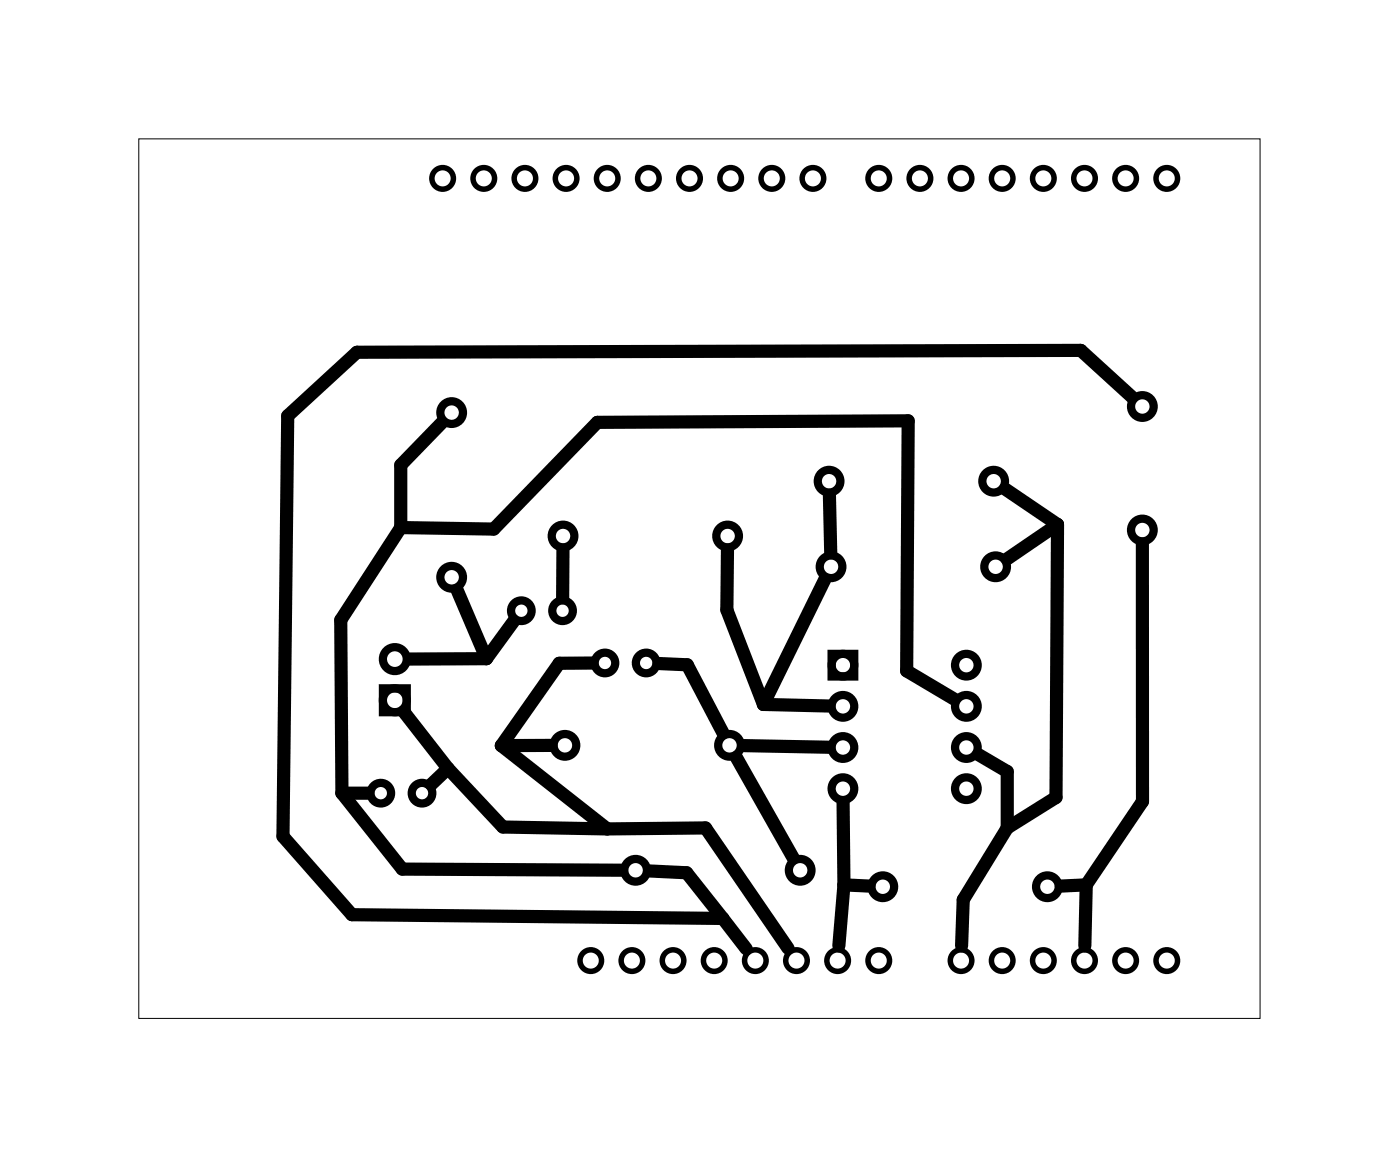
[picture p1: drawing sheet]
<svg xmlns="http://www.w3.org/2000/svg" width="86mm" height="71mm" viewBox="0 0 86 71" stroke-linecap="round" stroke-linejoin="round" font-family="sans-serif">
<path d="M8.6 8.6h69.2v54.2h-69.2z" fill="none" stroke="#000" stroke-width=".06"/>
<g fill="none" stroke="#000" stroke-width=".51">
<path d="M23.6 42.5h1.5v1.4h-1.5zM51.3 40.3h1.4v1.4h-1.4z"/>
<circle cx="27.9" cy="25.5" r=".7"/>
<circle cx="27.9" cy="35.6" r=".7"/>
<circle cx="32.2" cy="37.7" r=".64"/>
<circle cx="34.7" cy="37.7" r=".64"/>
<circle cx="34.8" cy="33.1" r=".7"/>
<circle cx="44.9" cy="33.1" r=".7"/>
<circle cx="51.2" cy="29.7" r=".7"/>
<circle cx="51.3" cy="35" r=".7"/>
<circle cx="61.3" cy="29.7" r=".7"/>
<circle cx="61.5" cy="35" r=".7"/>
<circle cx="70.5" cy="25.1" r=".7"/>
<circle cx="70.5" cy="32.7" r=".7"/>
<circle cx="23.5" cy="48.9" r=".64"/>
<circle cx="24.4" cy="43.2" r=".74"/>
<circle cx="24.4" cy="40.7" r=".74"/>
<circle cx="26.1" cy="48.9" r=".64"/>
<circle cx="34.9" cy="46" r=".7"/>
<circle cx="37.3" cy="40.9" r=".64"/>
<circle cx="39.2" cy="53.7" r=".7"/>
<circle cx="39.9" cy="40.9" r=".64"/>
<circle cx="45" cy="46" r=".7"/>
<circle cx="49.4" cy="53.7" r=".7"/>
<circle cx="52" cy="43.6" r=".7"/>
<circle cx="52" cy="48.7" r=".7"/>
<circle cx="52" cy="46.1" r=".7"/>
<circle cx="52" cy="41" r=".7"/>
<circle cx="54.5" cy="54.7" r=".7"/>
<circle cx="59.7" cy="43.6" r=".7"/>
<circle cx="59.7" cy="46.1" r=".7"/>
<circle cx="59.7" cy="48.7" r=".7"/>
<circle cx="59.7" cy="41" r=".7"/>
<circle cx="64.7" cy="54.7" r=".7"/>
</g>
<g fill="none" stroke="#000" stroke-width=".34">
<circle cx="27.3" cy="11" r=".66"/>
<circle cx="29.9" cy="11" r=".66"/>
<circle cx="32.4" cy="11" r=".66"/>
<circle cx="34.9" cy="11" r=".66"/>
<circle cx="37.5" cy="11" r=".66"/>
<circle cx="40" cy="11" r=".66"/>
<circle cx="42.6" cy="11" r=".66"/>
<circle cx="45.1" cy="11" r=".66"/>
<circle cx="47.6" cy="11" r=".66"/>
<circle cx="50.2" cy="11" r=".66"/>
<circle cx="54.3" cy="11" r=".66"/>
<circle cx="56.8" cy="11" r=".66"/>
<circle cx="59.3" cy="11" r=".66"/>
<circle cx="61.9" cy="11" r=".66"/>
<circle cx="64.4" cy="11" r=".66"/>
<circle cx="67" cy="11" r=".66"/>
<circle cx="69.5" cy="11" r=".66"/>
<circle cx="72" cy="11" r=".66"/>
<circle cx="36.5" cy="59.3" r=".66"/>
<circle cx="39" cy="59.3" r=".66"/>
<circle cx="41.6" cy="59.3" r=".66"/>
<circle cx="44.1" cy="59.3" r=".66"/>
<circle cx="46.6" cy="59.3" r=".66"/>
<circle cx="49.2" cy="59.3" r=".66"/>
<circle cx="51.7" cy="59.3" r=".66"/>
<circle cx="54.3" cy="59.3" r=".66"/>
<circle cx="59.3" cy="59.3" r=".66"/>
<circle cx="61.9" cy="59.3" r=".66"/>
<circle cx="64.4" cy="59.3" r=".66"/>
<circle cx="67" cy="59.3" r=".66"/>
<circle cx="69.5" cy="59.3" r=".66"/>
<circle cx="72" cy="59.3" r=".66"/>
</g>
<g fill="none" stroke="#000" stroke-width=".81">
<path d="M24.7 32.5l5.8 .1 6.4-6.5 19.2-.1-.1 15.4 2.9 1.7M24.7 32.5l-3.7 5.8 .1 10.6M27.3 26.1l-2.6 2.6v3.8M28.2 36.4l1.8 4.2M31.7 38.3l-1.7 2.3M34.8 33.9l-.1 3M44.9 33.9v3.7l2.2 5.9M50.9 35.7l-3.8 7.8M51.2 30.6l.1 3.5M62.1 30.2l3.2 2.2M65.3 32.4l-3.1 2.1M65.3 32.4l-.1 16.8-3 1.9"/>
<path d="M69.9 24.5l-3.2-2.9-44.7 .1-4.2 4-.3 25.9 4.2 4.8 22.9 .3M70.5 33.6v15.8l-3.4 5.2M21.1 48.9h1.6M21.1 48.9l3.7 4.7 13.6 .1M24.9 43.9l2.8 3.5M27.7 47.4l-1.1 1M27.7 47.4l3.3 3.6 6.5 .1M30 40.6l-4.7 .1M31 46l6.5 5.1M34 46h-3M36.5 40.9h-2l-3.5 5.1M37.5 51.1h6.1l5.1 7.4"/>
<path d="M40.1 53.7l2.3 .1 2.2 2.9M40.7 40.9l1.7 .1 2.2 4.2M44.6 56.7l1.5 1.8M45.5 46.7l3.5 6.2M45.9 46l5.3 .1M47.1 43.5l4.1 .1M52 49.5l.1 5.1M52.1 54.6l1.5 .1M52.1 54.6l-.3 3.8M60.4 46.6l1.8 1v3.5M62.2 51.1l-2.7 4.4-.1 2.9M67.1 54.6l-1.6 .1"/>
<path d="M67.1 54.6l-.1 3.8"/>
</g>
</svg>
